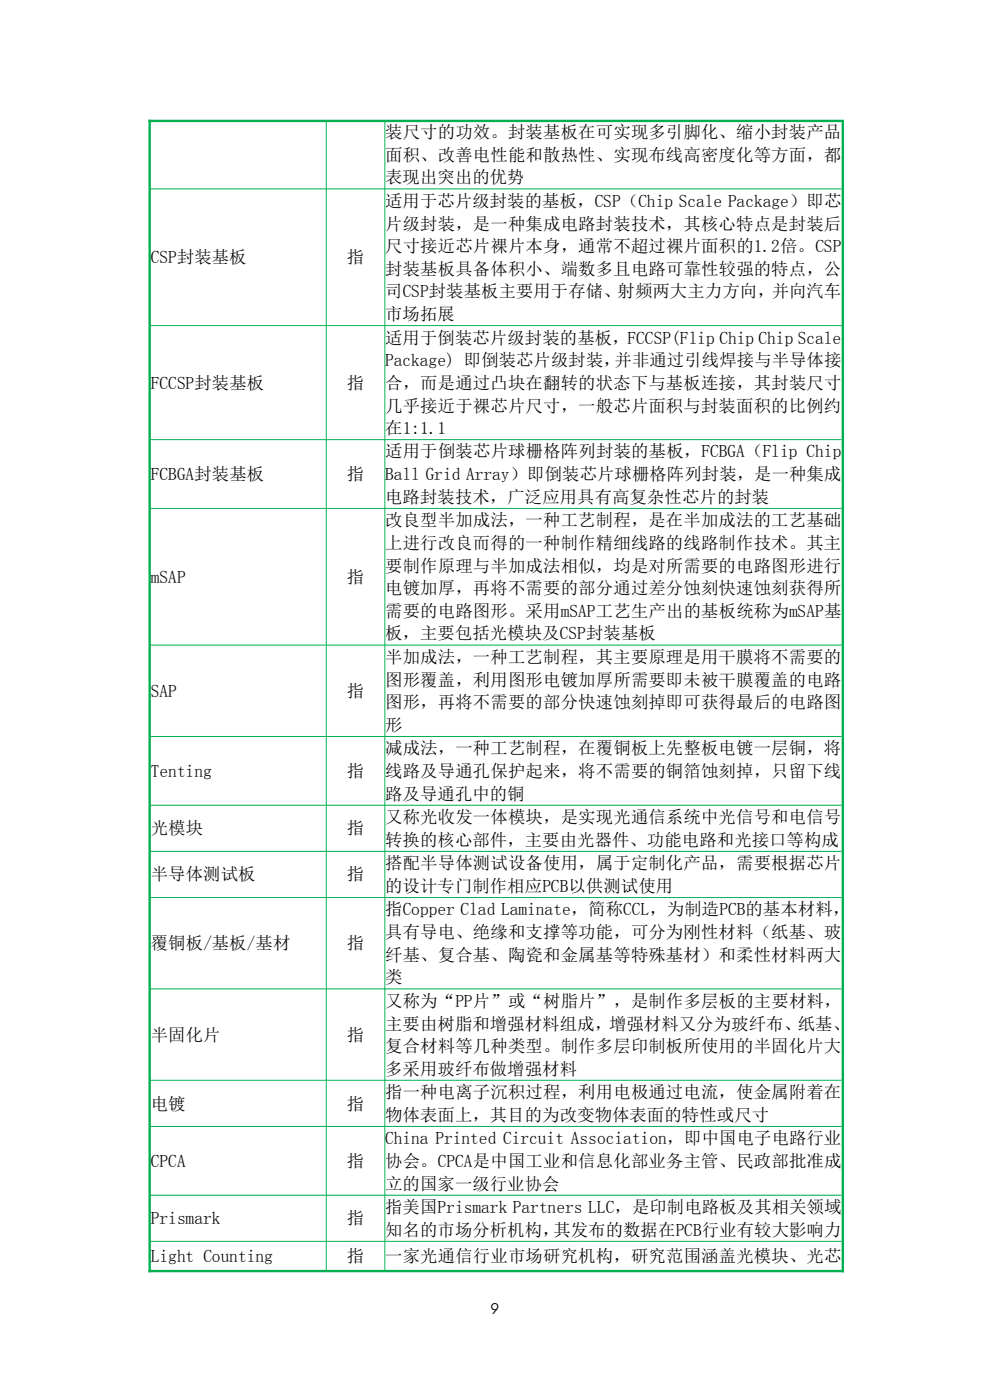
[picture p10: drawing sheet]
<svg xmlns="http://www.w3.org/2000/svg" width="210mm" height="297mm" viewBox="0 0 210 297" stroke-linecap="round" stroke-linejoin="round" font-family="sans-serif">
<defs><g id="words">
<g font-size="3.7">
<text x="81.7" y="29.3">装尺寸的功效。封装基板在可实现多引脚化、缩小封装产品</text>
<text x="81.7" y="34.1">面积、改善电性能和散热性、实现布线高密度化等方面，都</text>
<text x="81.7" y="38.9">表现出突出的优势</text>
<text x="81.7" y="43.9">适用于芯片级封装的基板，CSP（Chip Scale Package）即芯</text>
<text x="81.7" y="48.7">片级封装，是一种集成电路封装技术，其核心特点是封装后</text>
<text x="81.7" y="53.5">尺寸接近芯片裸片本身，通常不超过裸片面积的1.2倍。CSP</text>
<text x="32" y="55.9">CSP封装基板</text>
<text x="73.6" y="55.9">指</text>
<text x="81.7" y="58.3">封装基板具备体积小、端数多且电路可靠性较强的特点，公</text>
<text x="81.7" y="63.1">司CSP封装基板主要用于存储、射频两大主力方向，并向汽车</text>
<text x="81.7" y="67.9">市场拓展</text>
<text x="81.7" y="72.9">适用于倒装芯片级封装的基板，FCCSP(Flip Chip Chip Scale</text>
<text x="81.7" y="77.7">Package) 即倒装芯片级封装，并非通过引线焊接与半导体接</text>
<text x="32" y="82.5">FCCSP封装基板</text>
<text x="73.6" y="82.5">指</text>
<text x="81.7" y="82.5">合，而是通过凸块在翻转的状态下与基板连接，其封装尺寸</text>
<text x="81.7" y="87.3">几乎接近于裸芯片尺寸，一般芯片面积与封装面积的比例约</text>
<text x="81.7" y="92.1">在1:1.1</text>
<text x="32" y="101.9">FCBGA封装基板</text>
<text x="73.6" y="101.9">指</text>
<text x="81.7" y="97">适用于倒装芯片球栅格阵列封装的基板，FCBGA（Flip Chip</text>
<text x="81.7" y="101.9">Ball Grid Array）即倒装芯片球栅格阵列封装，是一种集成</text>
<text x="81.7" y="106.7">电路封装技术，广泛应用具有高复杂性芯片的封装</text>
<text x="81.7" y="111.7">改良型半加成法，一种工艺制程，是在半加成法的工艺基础</text>
<text x="81.7" y="116.4">上进行改良而得的一种制作精细线路的线路制作技术。其主</text>
<text x="32" y="123.6">mSAP</text>
<text x="73.6" y="123.6">指</text>
<text x="81.7" y="121.3">要制作原理与半加成法相似，均是对所需要的电路图形进行</text>
<text x="81.7" y="126">电镀加厚，再将不需要的部分通过差分蚀刻快速蚀刻获得所</text>
<text x="81.7" y="130.9">需要的电路图形。采用mSAP工艺生产出的基板统称为mSAP基</text>
<text x="81.7" y="135.7">板，主要包括光模块及CSP封装基板</text>
<text x="81.7" y="140.6">半加成法，一种工艺制程，其主要原理是用干膜将不需要的</text>
<text x="32" y="147.8">SAP</text>
<text x="73.6" y="147.8">指</text>
<text x="81.7" y="145.4">图形覆盖，利用图形电镀加厚所需要即未被干膜覆盖的电路</text>
<text x="81.7" y="150.3">图形，再将不需要的部分快速蚀刻掉即可获得最后的电路图</text>
<text x="81.7" y="155">形</text>
<text x="81.7" y="160">减成法，一种工艺制程，在覆铜板上先整板电镀一层铜，将</text>
<text x="32" y="164.9">Tenting</text>
<text x="73.6" y="164.9">指</text>
<text x="81.7" y="164.9">线路及导通孔保护起来，将不需要的铜箔蚀刻掉，只留下线</text>
<text x="81.7" y="169.6">路及导通孔中的铜</text>
<text x="32" y="177">光模块</text>
<text x="73.6" y="177">指</text>
<text x="81.7" y="174.6">又称光收发一体模块，是实现光通信系统中光信号和电信号</text>
<text x="81.7" y="179.4">转换的核心部件，主要由光器件、功能电路和光接口等构成</text>
<text x="81.7" y="184.4">搭配半导体测试设备使用，属于定制化产品，需要根据芯片</text>
<text x="32" y="186.8">半导体测试板</text>
<text x="73.6" y="186.8">指</text>
<text x="81.7" y="189.2">的设计专门制作相应PCB以供测试使用</text>
<text x="81.7" y="194.2">指Copper Clad Laminate，简称CCL，为制造PCB的基本材料，</text>
<text x="32" y="201.4">覆铜板/基板/基材</text>
<text x="73.6" y="201.4">指</text>
<text x="81.7" y="199">具有导电、绝缘和支撑等功能，可分为刚性材料（纸基、玻</text>
<text x="81.7" y="203.8">纤基、复合基、陶瓷和金属基等特殊基材）和柔性材料两大</text>
<text x="81.7" y="208.6">类</text>
<text x="81.7" y="213.6">又称为“PP片”或“树脂片”，是制作多层板的主要材料，</text>
<text x="32" y="220.8">半固化片</text>
<text x="73.6" y="220.8">指</text>
<text x="81.7" y="218.4">主要由树脂和增强材料组成，增强材料又分为玻纤布、纸基、</text>
<text x="81.7" y="223.2">复合材料等几种类型。制作多层印制板所使用的半固化片大</text>
<text x="81.7" y="228">多采用玻纤布做增强材料</text>
<text x="81.7" y="233">指一种电离子沉积过程，利用电极通过电流，使金属附着在</text>
<text x="32" y="235.4">电镀</text>
<text x="73.6" y="235.4">指</text>
<text x="81.7" y="237.8">物体表面上，其目的为改变物体表面的特性或尺寸</text>
<text x="81.7" y="242.8">China Printed Circuit Association，即中国电子电路行业</text>
<text x="32" y="247.6">CPCA</text>
<text x="73.6" y="247.6">指</text>
<text x="81.7" y="247.6">协会。CPCA是中国工业和信息化部业务主管、民政部批准成</text>
<text x="81.7" y="252.4">立的国家一级行业协会</text>
<text x="81.7" y="257.4">指美国Prismark Partners LLC，是印制电路板及其相关领域</text>
<text x="32" y="259.7">Prismark</text>
<text x="73.6" y="259.7">指</text>
<text x="81.7" y="262.1">知名的市场分析机构，其发布的数据在PCB行业有较大影响力</text>
<text x="32" y="267.7">Light Counting</text>
<text x="73.6" y="267.7">指</text>
<text x="81.7" y="267.7">一家光通信行业市场研究机构，研究范围涵盖光模块、光芯</text>
</g>
<text font-size="3.2" x="104.1" y="278.8">9</text>
</g></defs>
<path d="M31.5 25.7h147.5M31.7 25.4v244.5M178.8 25.9v244M31.5 269.7h147.5" fill="none" stroke="#00b050" stroke-width=".51"/>
<g fill="none" stroke="#00b050" stroke-width=".21">
<path d="M69.2 25.9v243.5M81.6 25.9v243.5M32 40.1h146.5M32 69.1h146.5M32 93.3h146.5M32 107.9h146.5M32 136.9h146.5M32 156.2h146.5M32 170.8h146.5M32 180.6h146.5M32 190.4h146.5M32 209.8h146.5"/>
<path d="M32 229.2h146.5M32 239h146.5M32 253.6h146.5M32 263.3h146.5"/>
</g>
<use href="#words"/>
</svg>
